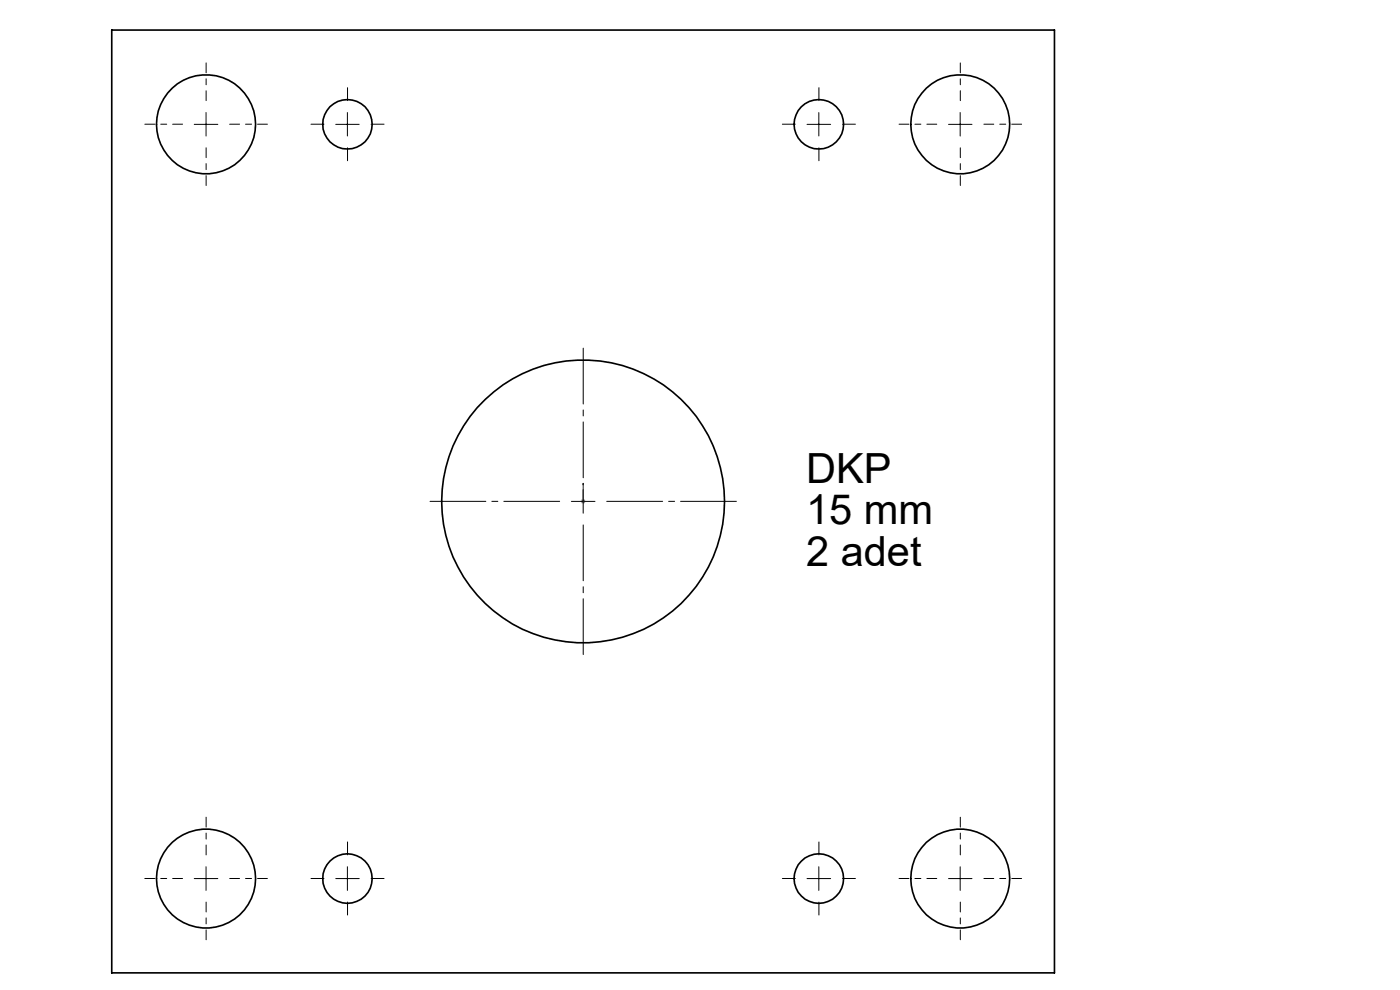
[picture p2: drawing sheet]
<svg xmlns="http://www.w3.org/2000/svg" width="297mm" height="210mm" viewBox="0 0 297 210" stroke-linecap="round" stroke-linejoin="round" font-family="sans-serif">
<defs><g id="words">
<g font-size="8.8">
<text x="171" y="102.4">DKP</text>
<text x="171" y="111.2">15 mm</text>
<text x="171" y="120.1">2 adet</text>
</g>
</g></defs>
<path d="M123.7 102.5v.4v-.4M123.7 106.3v.2zM123.7 106.4h.1M123.7 102.5v3.9" fill="none" stroke="#00f" stroke-width=".21"/>
<path d="M123.2 106.4h1M123.4 106l.7 .7M123.7 105.9v.9M124.1 106l-.7 .7" fill="none" stroke="#808080" stroke-width=".21"/>
<g fill="none" stroke="#000" stroke-width=".21" stroke-dasharray="15.2 1.3 1.3 1.3">
<path d="M68.7 26.3h-2.7M73.7 31.3v2.8M73.7 21.3v-2.7M78.7 26.3h2.8M168.7 26.3h-2.7M173.7 31.3v2.8M173.7 21.3v-2.7M178.7 26.3h2.8M68.7 186.3h-2.7M73.7 191.3v2.8M73.7 181.3v-2.7M78.7 186.3h2.8"/>
<path d="M168.7 186.3h-2.7M173.7 191.3v2.8M173.7 181.3v-2.7M178.7 186.3h2.8"/>
</g>
<path d="M118.7 106.3h-27.5M123.7 111.3v27.5M123.7 101.3v-27.5M128.7 106.3h27.5" fill="none" stroke="#000" stroke-width=".21" stroke-dasharray="15.2 1.3 1.3 1.3" stroke-dashoffset="3.4"/>
<g fill="none" stroke="#000" stroke-width=".21" stroke-dasharray="15.2 1.3 1.3 1.3" stroke-dashoffset="13.1">
<path d="M38.7 26.3h-8M43.7 31.3v8M43.7 21.3v-8M48.7 26.3h8M198.7 26.3h-8M203.7 31.3v8M203.7 21.3v-8M208.7 26.3h8M38.7 186.3h-8M43.7 191.3v8M43.7 181.3v-8M48.7 186.3h8"/>
<path d="M198.7 186.3h-8M203.7 191.3v8M203.7 181.3v-8M208.7 186.3h8"/>
</g>
<g fill="none" stroke="#000" stroke-width=".21">
<path d="M41.2 26.4h5M43.7 23.9v4.9M71.2 26.4h5M73.7 23.9v4.9M171.2 26.4h5M173.7 23.9v4.9M201.2 26.4h5M203.7 23.9v4.9M121.2 106.4h5M123.7 103.8v5.1M41.2 186.4h5M43.7 183.9v5"/>
<path d="M71.2 186.4h5M73.7 183.9v5M171.2 186.4h5M173.7 183.9v5M201.2 186.4h5M203.7 183.9v5"/>
</g>
<path d="M123.7 102.5v.4zM123.7 106.3v.2z" fill="#00f"/>
<g fill="none" stroke="#000" stroke-width=".35">
<path d="M23.7 6.4h200v200h-200z"/>
<circle cx="43.7" cy="26.4" r="10.5"/>
<circle cx="73.7" cy="26.4" r="5.2"/>
<circle cx="173.7" cy="26.4" r="5.3"/>
<circle cx="203.7" cy="26.4" r="10.5"/>
<circle cx="123.7" cy="106.4" r="30"/>
<circle cx="43.7" cy="186.4" r="10.5"/>
<circle cx="73.7" cy="186.4" r="5.2"/>
<circle cx="173.7" cy="186.4" r="5.3"/>
<circle cx="203.7" cy="186.4" r="10.5"/>
</g>
<use href="#words"/>
</svg>
